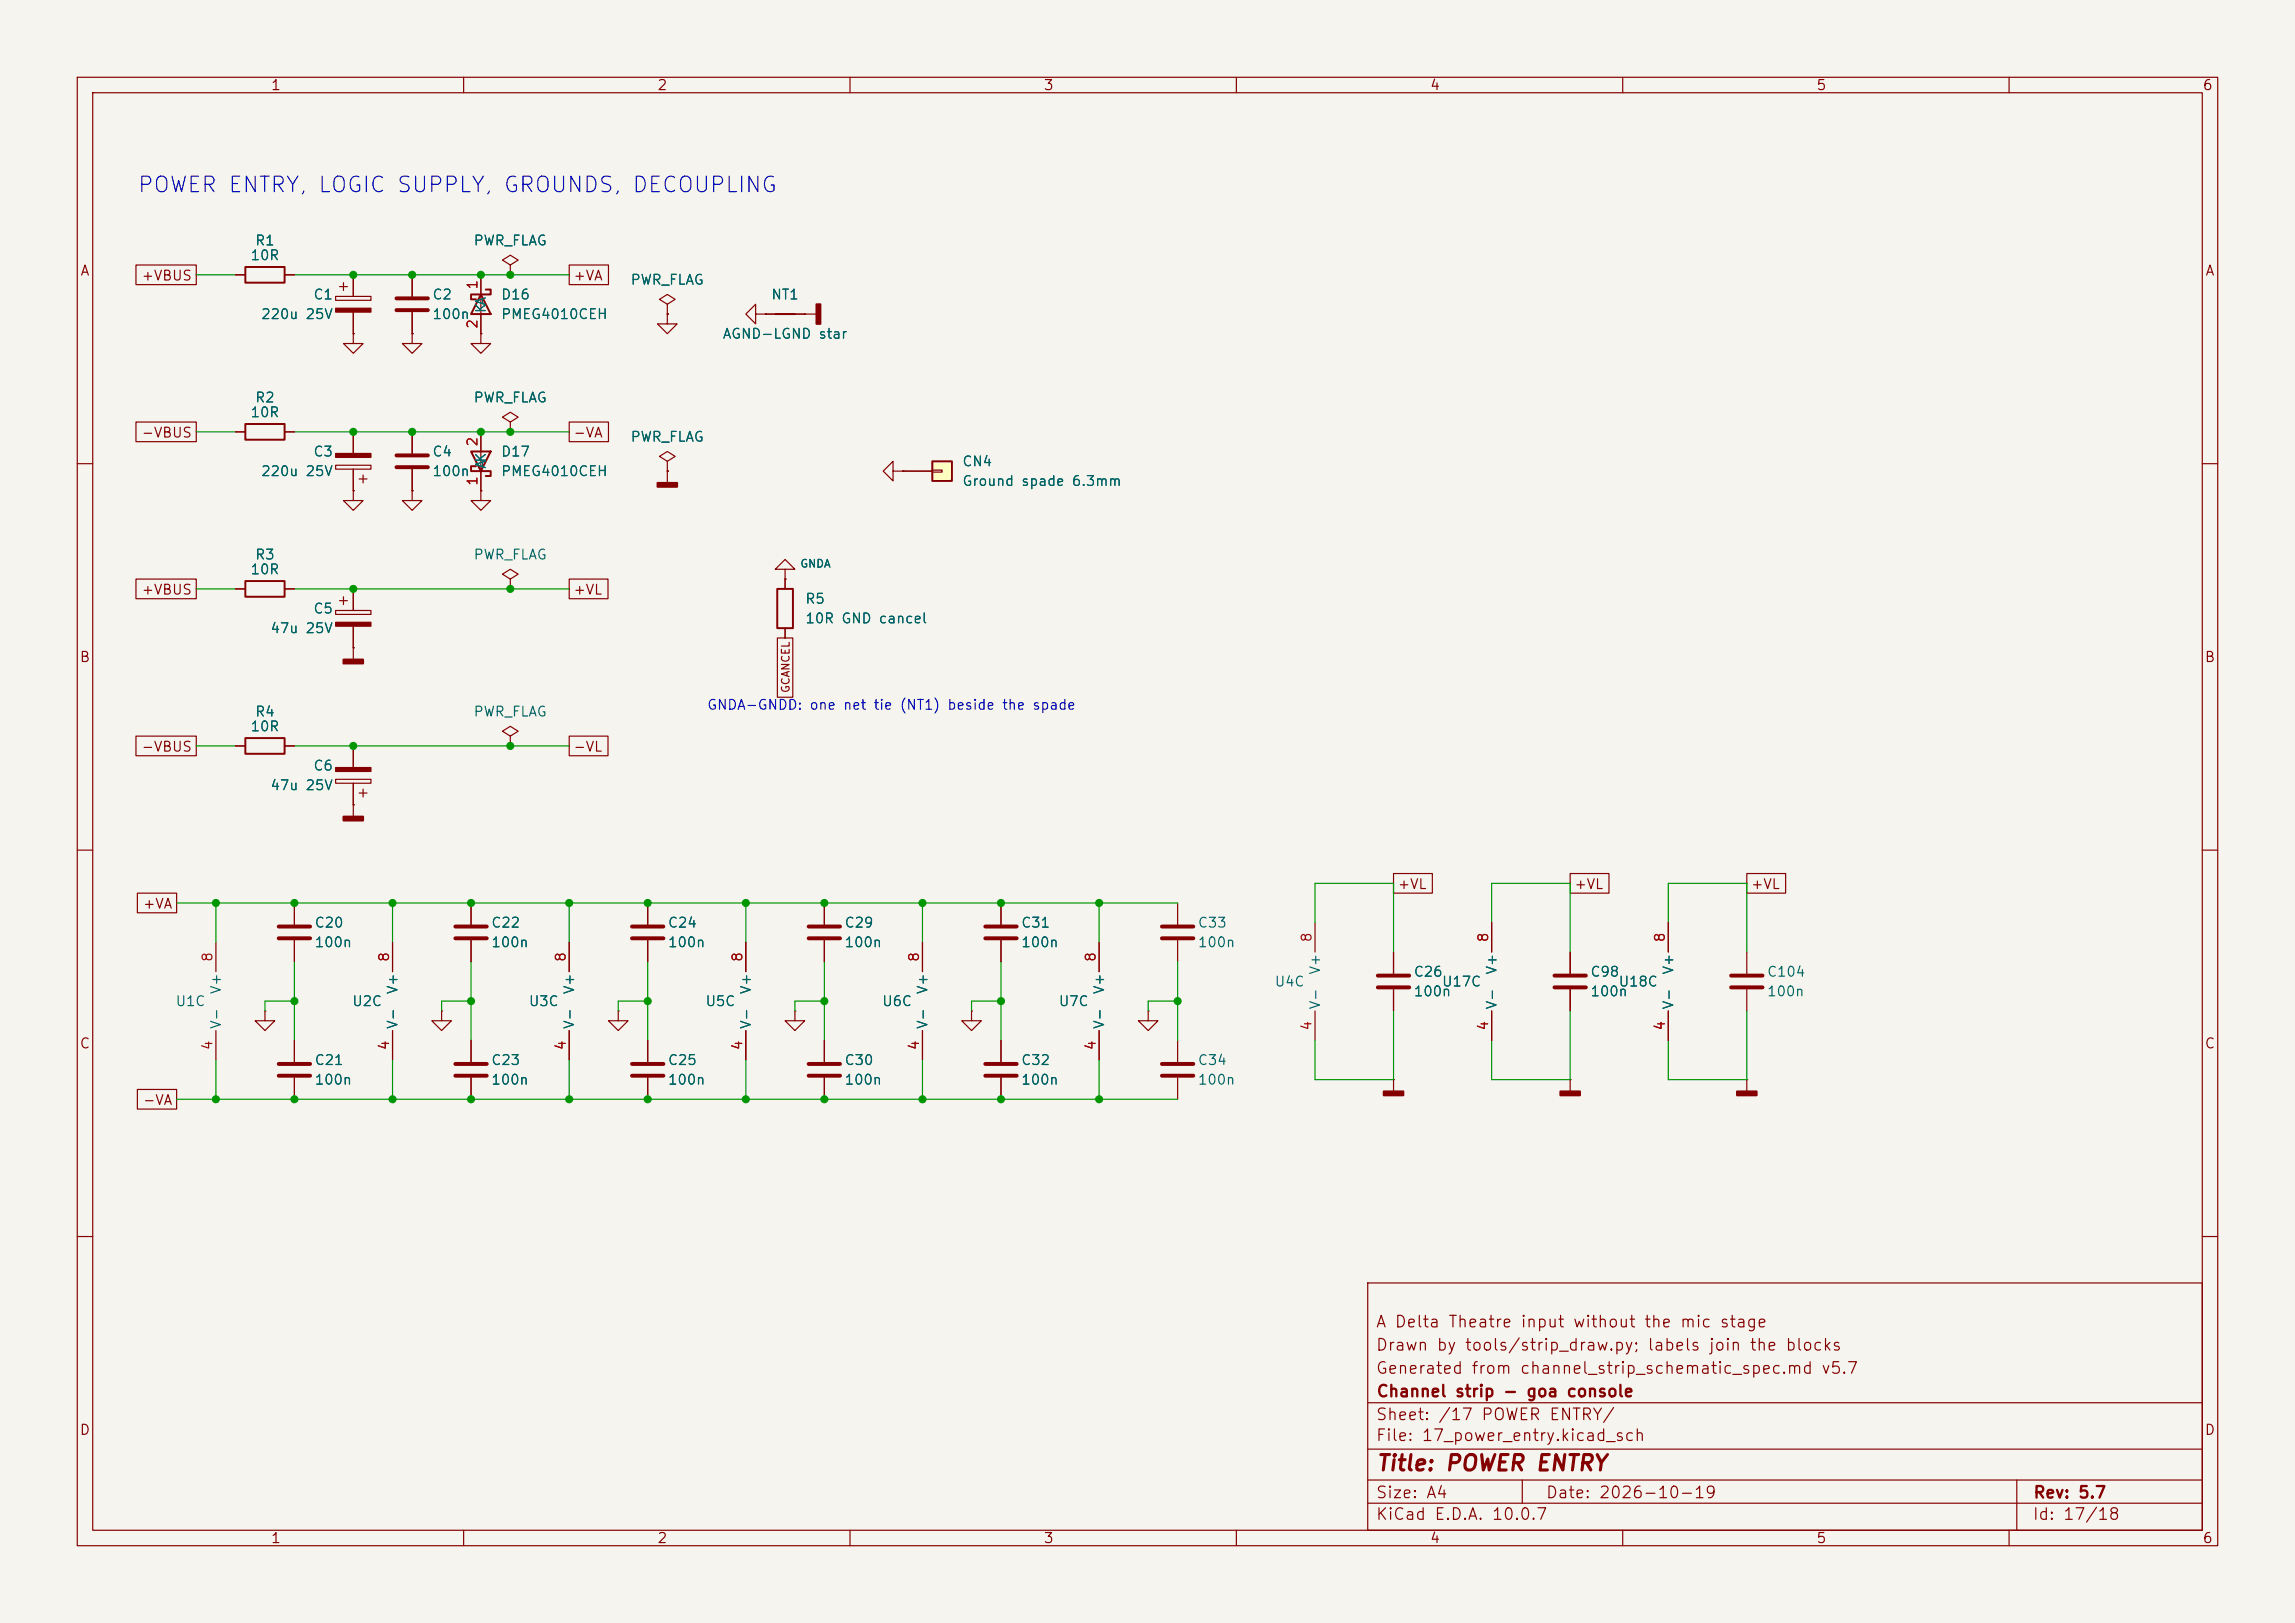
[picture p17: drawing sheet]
<svg xmlns="http://www.w3.org/2000/svg" width="297mm" height="210mm" viewBox="0 0 297 210" stroke-linecap="round" stroke-linejoin="round" font-family="sans-serif">
<defs><g id="words">
<text font-size="2" fill="#0000c2" x="17.7" y="25.4">POWER ENTRY, LOGIC SUPPLY, GROUNDS, DECOUPLING</text>
<text font-size="2" fill="#840000" x="178" y="190.8">Title: POWER ENTRY</text>
<g font-size="1.5" fill="#840000">
<text x="178" y="172.1">A Delta Theatre input without the mic stage</text>
<text x="178" y="178.1">Generated from channel_strip_schematic_spec.md v5.7</text>
<text x="178" y="175.1">Drawn by tools/strip_draw.py; labels join the blocks</text>
<text x="178" y="184.1">Sheet: /17 POWER ENTRY/</text>
<text x="178" y="181.1">Channel strip - goa console</text>
<text x="178" y="186.8">File: 17_power_entry.kicad_sch</text>
<text x="178" y="197">KiCad E.D.A. 10.0.7</text>
<text x="178" y="194.2">Size: A4</text>
<text x="200" y="194.2">Date: 2026-10-19</text>
<text x="263" y="197">Id: 17/18</text>
<text x="263" y="194.2">Rev: 5.7</text>
</g>
<g font-size="1.3" fill="#840000">
<text x="35" y="12">1</text>
<text x="85" y="12">2</text>
<text x="135" y="12">3</text>
<text x="185" y="12">4</text>
<text x="235" y="12">5</text>
<text x="285" y="12">6</text>
<text x="10.3" y="36">A</text>
<text x="285.3" y="36">A</text>
<text x="18.2" y="36.6">+VBUS</text>
<text x="74.1" y="36.6">+VA</text>
<text x="18.2" y="56.9">-VBUS</text>
<text x="74.1" y="56.9">-VA</text>
<text x="18.2" y="77.3">+VBUS</text>
<text x="74.1" y="77.3">+VL</text>
<text x="10.2" y="86">B</text>
<text x="285.2" y="86">B</text>
<text x="18.2" y="97.6">-VBUS</text>
<text x="74.1" y="97.6">-VL</text>
<text x="18.4" y="117.9">+VA</text>
<text x="180.8" y="115.4">+VL</text>
<text x="203.6" y="115.4">+VL</text>
<text x="226.5" y="115.4">+VL</text>
<text x="10.2" y="136">C</text>
<text x="285.2" y="136">C</text>
<text x="18.4" y="143.3">-VA</text>
<text x="10.2" y="186">D</text>
<text x="285.2" y="186">D</text>
<text x="35" y="200">1</text>
<text x="85" y="200">2</text>
<text x="135" y="200">3</text>
<text x="185" y="200">4</text>
<text x="235" y="200">5</text>
<text x="285" y="200">6</text>
</g>
<g font-size="1.3" fill="#006464">
<text x="32.3" y="34">10R</text>
<text x="32.9" y="32.1">R1</text>
<text x="61.2" y="32.1">PWR_FLAG</text>
<text x="33.7" y="41.6">220u 25V</text>
<text x="40.5" y="39.1">C1</text>
<text x="55.9" y="39.1">C2</text>
<text x="55.9" y="41.6">100n</text>
<text x="63.2" y="40.6" transform="rotate(-90 63.2 40.6)">KA</text>
<text x="64.8" y="39.1">D16</text>
<text x="64.8" y="41.6">PMEG4010CEH</text>
<text x="81.5" y="37.2">PWR_FLAG</text>
<text x="99.7" y="39.1">NT1</text>
<text x="93.4" y="44.1">AGND-LGND star</text>
<text x="32.9" y="52.4">R2</text>
<text x="61.2" y="52.4">PWR_FLAG</text>
<text x="32.3" y="54.3">10R</text>
<text x="40.5" y="59.4">C3</text>
<text x="55.9" y="59.4">C4</text>
<text x="64.8" y="59.4">D17</text>
<text x="81.5" y="57.5">PWR_FLAG</text>
<text x="33.7" y="61.9">220u 25V</text>
<text x="55.9" y="61.9">100n</text>
<text x="63.2" y="60.8" transform="rotate(-90 63.2 60.8)">AK</text>
<text x="64.8" y="61.9">PMEG4010CEH</text>
<text x="124.4" y="60.7">CN4</text>
<text x="124.4" y="63.2">Ground spade 6.3mm</text>
<text x="32.3" y="74.6">10R</text>
<text x="32.9" y="72.7">R3</text>
<text x="61.2" y="72.7">PWR_FLAG</text>
<text x="34.9" y="82.2">47u 25V</text>
<text x="40.5" y="79.7">C5</text>
<text x="104.1" y="78.4">R5</text>
<text x="104.1" y="81">10R GND cancel</text>
<text x="32.3" y="94.9">10R</text>
<text x="32.9" y="93">R4</text>
<text x="61.2" y="93">PWR_FLAG</text>
<text x="40.5" y="100">C6</text>
<text x="34.9" y="102.6">47u 25V</text>
<text x="40.6" y="120.3">C20</text>
<text x="40.6" y="122.9">100n</text>
<text x="63.5" y="120.3">C22</text>
<text x="63.5" y="122.9">100n</text>
<text x="86.3" y="120.3">C24</text>
<text x="86.3" y="122.9">100n</text>
<text x="109.2" y="120.3">C29</text>
<text x="109.2" y="122.9">100n</text>
<text x="132.1" y="120.3">C31</text>
<text x="132.1" y="122.9">100n</text>
<text x="154.9" y="120.3">C33</text>
<text x="154.9" y="122.9">100n</text>
<text x="22.6" y="130.5">U1C</text>
<text x="28.9" y="128.7" transform="rotate(-90 28.9 128.7)">V+</text>
<text x="45.5" y="130.5">U2C</text>
<text x="51.8" y="128.7" transform="rotate(-90 51.8 128.7)">V+</text>
<text x="68.3" y="130.5">U3C</text>
<text x="74.6" y="128.7" transform="rotate(-90 74.6 128.7)">V+</text>
<text x="91.2" y="130.5">U5C</text>
<text x="97.5" y="128.7" transform="rotate(-90 97.5 128.7)">V+</text>
<text x="114.1" y="130.5">U6C</text>
<text x="120.3" y="128.7" transform="rotate(-90 120.3 128.7)">V+</text>
<text x="136.9" y="130.5">U7C</text>
<text x="143.2" y="128.7" transform="rotate(-90 143.2 128.7)">V+</text>
<text x="164.9" y="128">U4C</text>
<text x="171.1" y="130.7" transform="rotate(-90 171.1 130.7)">V-</text>
<text x="171.1" y="126.2" transform="rotate(-90 171.1 126.2)">V+</text>
<text x="182.9" y="126.7">C26</text>
<text x="182.9" y="129.2">100n</text>
<text x="186.5" y="128">U17C</text>
<text x="194" y="130.7" transform="rotate(-90 194 130.7)">V-</text>
<text x="194" y="126.2" transform="rotate(-90 194 126.2)">V+</text>
<text x="205.7" y="126.7">C98</text>
<text x="205.7" y="129.2">100n</text>
<text x="209.4" y="128">U18C</text>
<text x="216.9" y="130.7" transform="rotate(-90 216.9 130.7)">V-</text>
<text x="216.9" y="126.2" transform="rotate(-90 216.9 126.2)">V+</text>
<text x="228.6" y="126.7">C104</text>
<text x="228.6" y="129.2">100n</text>
<text x="28.9" y="133.2" transform="rotate(-90 28.9 133.2)">V-</text>
<text x="51.8" y="133.2" transform="rotate(-90 51.8 133.2)">V-</text>
<text x="74.6" y="133.2" transform="rotate(-90 74.6 133.2)">V-</text>
<text x="97.5" y="133.2" transform="rotate(-90 97.5 133.2)">V-</text>
<text x="120.3" y="133.2" transform="rotate(-90 120.3 133.2)">V-</text>
<text x="143.2" y="133.2" transform="rotate(-90 143.2 133.2)">V-</text>
<text x="40.6" y="138.1">C21</text>
<text x="40.6" y="140.7">100n</text>
<text x="63.5" y="138.1">C23</text>
<text x="63.5" y="140.7">100n</text>
<text x="86.3" y="138.1">C25</text>
<text x="86.3" y="140.7">100n</text>
<text x="109.2" y="138.1">C30</text>
<text x="109.2" y="140.7">100n</text>
<text x="132.1" y="138.1">C32</text>
<text x="132.1" y="140.7">100n</text>
<text x="154.9" y="138.1">C34</text>
<text x="154.9" y="140.7">100n</text>
</g>
<g font-size="1.3" fill="#a90000">
<text x="62.1" y="37.6" transform="rotate(-90 62.1 37.6)">1</text>
<text x="62.1" y="42.6" transform="rotate(-90 62.1 42.6)">2</text>
<text x="62.1" y="57.9" transform="rotate(-90 62.1 57.9)">2</text>
<text x="62.1" y="63" transform="rotate(-90 62.1 63)">1</text>
<text x="27.8" y="124.6" transform="rotate(-90 27.8 124.6)">8</text>
<text x="50.7" y="124.6" transform="rotate(-90 50.7 124.6)">8</text>
<text x="73.5" y="124.6" transform="rotate(-90 73.5 124.6)">8</text>
<text x="96.4" y="124.6" transform="rotate(-90 96.4 124.6)">8</text>
<text x="119.2" y="124.6" transform="rotate(-90 119.2 124.6)">8</text>
<text x="142.1" y="124.6" transform="rotate(-90 142.1 124.6)">8</text>
<text x="170" y="122" transform="rotate(-90 170 122)">8</text>
<text x="192.9" y="122" transform="rotate(-90 192.9 122)">8</text>
<text x="215.8" y="122" transform="rotate(-90 215.8 122)">8</text>
<text x="27.8" y="136" transform="rotate(-90 27.8 136)">4</text>
<text x="50.7" y="136" transform="rotate(-90 50.7 136)">4</text>
<text x="73.5" y="136" transform="rotate(-90 73.5 136)">4</text>
<text x="96.4" y="136" transform="rotate(-90 96.4 136)">4</text>
<text x="119.2" y="136" transform="rotate(-90 119.2 136)">4</text>
<text x="142.1" y="136" transform="rotate(-90 142.1 136)">4</text>
<text x="170" y="133.4" transform="rotate(-90 170 133.4)">4</text>
<text x="192.9" y="133.4" transform="rotate(-90 192.9 133.4)">4</text>
<text x="215.8" y="133.4" transform="rotate(-90 215.8 133.4)">4</text>
</g>
<text font-size="1.3" fill="#0000c2" x="91.4" y="92.2">GNDA-GNDD: one net tie (NT1) beside the spade</text>
<text font-size="1" fill="#006464" x="103.5" y="73.7">GNDA</text>
<text font-size="1" fill="#840000" x="102.4" y="89.7" transform="rotate(-90 102.4 89.7)">GCANCEL</text>
</g></defs>
<path d="M0 0h297v210h-297z" fill="#f5f4ef" stroke="#f5f4ef" stroke-width=".13"/>
<g fill="none" stroke="#840000" stroke-width=".15">
<path d="M10 10h277v190h-277zM12 12h273v186h-273zM60 10v2M110 10v2M160 10v2M210 10v2M260 10v2M62.2 35.6v7.6M104.1 40.6h.1M104.1 40.6h1.6M10 60h2M30.5 76.2h1.2"/>
<path d="M36.8 76.2h1.3M45.7 63.5v1.3h1.3l-1.3 1.2-1.3-1.2h1.3M45.7 63.5h.1M53.3 63.5v1.3h1.3l-1.3 1.2-1.2-1.2h1.2M53.3 63.5h.1M62.2 63.5v1.3h1.3l-1.3 1.2-1.2-1.2h1.2M62.2 63.5h.1M66 74.9l1.1-.6-1.1-.6-1 .6 1 .6v1.3M66 76.2h.1M101.6 74.9v1.3M115.6 61v-1.3l-1.3 1.3 1.3 1.2v-1.2h1.2M116.8 61h.1"/>
<path d="M285 60h2M30.5 96.5h1.2M36.8 96.5h1.3M45.7 83.8h.1M45.7 83.8v1.5M45.7 96.5v2.8M101.6 81.3v1.3M10 110h2M43.4 100.8h4.6v.5h-4.6zM45.7 101.3v2.8M46.5 102.6h1M47 102.1v1"/>
<path d="M83.8 116.8v2.8M285 110h2M83.8 121.7v2.8M83.8 134.6v2.8M83.8 139.4v2.8M96.5 121.9v3.8M96.5 133.4v3.8M10 160h2M177 166h108v32h-108zM285 160h2M60 198v2M110 198v2"/>
<path d="M160 198v2M177 194.5h108M177 191.5h108M177 187.5h108M177 181.5h108M197 191.5v3M210 198v2M260 198v2M261 191.5v6.5"/>
</g>
<g fill="#840000" stroke="#840000" stroke-width=".25">
<path d="M105.7 39.4h.5v2.5h-.5z"/>
<path d="M44.4 85.3h2.6v.6h-2.6z"/>
</g>
<path d="M62.2 38.1l1.3 2.5h-2.5zM62.9 37.5h.6v.6h-2.5v.6h.6M31.7 75.2h5.1v2h-5.1zM100.6 76.2h2v5.1h-2zM31.7 95.5h5.1v2h-5.1z" fill="none" stroke="#840000" stroke-width=".25"/>
<path d="M81.8 119.9h4.1M81.8 121.4h4.1M81.8 137.7h4.1M81.8 139.2h4.1" fill="none" stroke="#840000" stroke-width=".51"/>
<path d="M43.4 99.3h4.6v.5h-4.6z" fill="#840000" stroke="#840000" stroke-width=".15"/>
<path d="M120.6 59.7h2.6v2.5h-2.6z" fill="#ffffc2"/>
<path d="M31.7 34.5h5.1v2.1h-5.1zM31.7 54.9h5.1v2h-5.1zM61 58.4h2.5l-1.3 2.6zM100.3 40.6h2.6M120.6 59.7h2.6v2.5h-2.6zM61.6 60.3h-.6v.7h2.5v.6h-.6" fill="none" stroke="#840000" stroke-width=".25"/>
<g fill="none" stroke="#840000" stroke-width=".15">
<path d="M17.6 34.3h7.8v2.5h-7.8zM30.5 35.6h1.2M36.8 35.6h1.3M43.4 38.4h4.6v.5h-4.6zM43.9 37.1h1.1M44.4 36.6v1M45.7 35.6v2.8M53.3 35.6v2.8M62.2 35.6v2.5M66 34.3l1.1-.6-1.1-.7-1 .7 1 .6v1.3M66 35.6h.1M73.7 34.3h5v2.5h-5z"/>
<path d="M86.4 39.4l1-.7-1-.6-1.1 .6 1.1 .7v1.2M17.6 54.6h7.8v2.6h-7.8zM30.5 55.9h1.2M36.8 55.9h1.3M45.7 43.2v1.3h1.3l-1.3 1.2-1.3-1.2h1.3M45.7 43.2h.1M45.7 40.4v2.8M45.7 55.9v2.8M53.3 43.2v1.3h1.3l-1.3 1.2-1.2-1.2h1.2M53.3 43.2h.1M53.3 40.4v2.8M53.3 55.9v2.8"/>
<path d="M62.2 43.2v1.3h1.3l-1.3 1.2-1.2-1.2h1.2M62.2 43.2h.1M62.2 40.6v2.6M62.2 55.9v7.6M66 54.6l1.1-.6-1.1-.7-1 .7 1 .6v1.3M66 55.9h.1M73.7 54.6h5v2.6h-5zM86.4 59.7l1-.6-1-.7-1.1 .7 1.1 .6v1.3M86.4 40.6v1.3h1.2l-1.2 1.3-1.3-1.3h1.3M86.4 40.6h.1M97.8 40.6v-1.2l-1.3 1.2 1.3 1.3v-1.3h1.3M99.1 40.6h.1"/>
<path d="M99.1 40.6h5M104.1 40.6h.1M17.6 74.9h7.8v2.6h-7.8zM30.5 76.2h1.2M36.8 76.2h1.3M43.4 79h4.6v.5h-4.6zM43.4 60.2h4.6v.5h-4.6zM43.9 77.7h1.1M44.4 77.2v1M45.7 63.5h.1M45.7 60.7v2.8M45.7 76.2v2.8"/>
<path d="M46.5 62h1M47 61.5v1M53.3 63.5h.1M53.3 60.7v2.8M62.2 63.5h.1M73.7 74.9h5v2.6h-5zM86.4 61h.1M86.4 61v1.5M101.6 73.7h1.3l-1.3-1.3-1.3 1.3h1.3v1.2M101.6 74.9h.1M101.6 74.9v1.3M116.8 61h.1"/>
<path d="M116.8 61h3.8M120.6 60.8h1.3v.3h-1.3zM17.6 95.2h7.8v2.6h-7.8zM30.5 96.5h1.2M36.8 96.5h1.3M45.7 83.8h.1M45.7 81v2.8M45.7 96.5v2.8M66 95.3l1.1-.7-1.1-.6-1 .6 1 .7v1.2M66 96.5h.1M73.7 95.2h5v2.6h-5zM100.6 82.6h2v7.6h-2z"/>
<path d="M101.6 81.3v1.3M17.8 115.6h5.1v2.5h-5.1zM38.1 116.8v2.8M45.7 104.1h.1M45.7 101.3v4.4M61 116.8v2.8M83.8 116.8v2.8M106.7 116.8v2.8M129.5 116.8v2.8M152.4 116.8v2.8M170.2 119.4v3.8M180.3 113h5.1v2.6h-5.1z"/>
<path d="M193 119.4v3.8M203.2 113h5v2.6h-5zM215.9 119.4v3.8M226.1 113h5v2.6h-5zM27.9 121.9v3.8M27.9 133.4v3.8M34.3 130.8v1.3h1.3l-1.3 1.3-1.3-1.3h1.3M34.3 130.8h.1M38.1 121.7v2.8M38.1 134.6v2.8M38.1 139.4v2.8M50.8 121.9v3.8"/>
<path d="M50.8 133.4v3.8M57.1 130.8v1.3h1.3l-1.3 1.3-1.2-1.3h1.2M57.1 130.8h.1M61 121.7v2.8M61 134.6v2.8M61 139.4v2.8M73.7 121.9v3.8M73.7 133.4v3.8M80 130.8v1.3h1.3l-1.3 1.3-1.3-1.3h1.3M80 130.8h.1M83.8 121.7v2.8M83.8 134.6v2.8"/>
<path d="M83.8 139.4v2.8M96.5 121.9v3.8M96.5 133.4v3.8M102.9 130.8v1.3h1.2l-1.2 1.3-1.3-1.3h1.3M102.9 130.8h.1M106.7 121.7v2.8M106.7 134.6v2.8M106.7 139.4v2.8M119.4 121.9v3.8M119.4 133.4v3.8M125.7 130.8v1.3h1.3l-1.3 1.3-1.2-1.3h1.2M125.7 130.8h.1"/>
<path d="M129.5 121.7v2.8M129.5 134.6v2.8M129.5 139.4v2.8M142.2 121.9v3.8M142.2 133.4v3.8M148.6 130.8v1.3h1.3l-1.3 1.3-1.3-1.3h1.3M148.6 130.8h.1M152.4 121.7v2.8M152.4 134.6v2.8M152.4 139.4v2.8M170.2 130.8v3.8M180.3 139.7h.1"/>
<path d="M180.3 123.2v2.8M180.3 128v2.8M180.3 139.7v1.5M193 130.8v3.8M203.2 139.7h.1M203.2 123.2v2.8M203.2 128v2.8M203.2 139.7v1.5M215.9 130.8v3.8M226.1 139.7h.1M226.1 123.2v2.8M226.1 128v2.8"/>
<path d="M226.1 139.7v1.5M17.8 141h5.1v2.5h-5.1z"/>
</g>
<g fill="#840000" stroke="#840000" stroke-width=".15">
<path d="M43.4 80.5h4.6v.5h-4.6z"/>
<path d="M43.4 58.7h4.6v.5h-4.6z"/>
<path d="M43.4 39.9h4.6v.5h-4.6z"/>
</g>
<g fill="#840000" stroke="#840000" stroke-width=".25">
<path d="M44.4 105.7h2.6v.5h-2.6z"/>
<path d="M179.1 141.2h2.5v.5h-2.5z"/>
<path d="M224.8 141.2h2.5v.5h-2.5z"/>
<path d="M201.9 141.2h2.6v.5h-2.6z"/>
<path d="M85.1 62.5h2.5v.5h-2.5z"/>
</g>
<g fill="none" stroke="#840000" stroke-width=".51">
<path d="M51.3 38.6h4.1M51.3 58.9h4.1M51.3 40.1h4.1M51.3 60.5h4.1M36.1 119.9h4M58.9 119.9h4.1M104.6 119.9h4.1M127.5 119.9h4.1M150.4 119.9h4M36.1 137.7h4M36.1 139.2h4M36.1 121.4h4"/>
<path d="M58.9 137.7h4.1M58.9 139.2h4.1M58.9 121.4h4.1M104.6 137.7h4.1M104.6 139.2h4.1M104.6 121.4h4.1M127.5 137.7h4.1M127.5 139.2h4.1M127.5 121.4h4.1M150.4 137.7h4M150.4 139.2h4M150.4 121.4h4"/>
<path d="M178.3 126.2h4.1M178.3 127.8h4.1M201.2 126.2h4M201.2 127.8h4M224 126.2h4.1M224 127.8h4.1"/>
</g>
<g fill="none" stroke="#009600" stroke-width=".15">
<path d="M25.4 35.6h5.1M38.1 35.6h35.6M25.4 55.9h5.1M38.1 55.9h35.6M25.4 76.2h5.1M38.1 76.2h35.6M25.4 96.5h5.1M38.1 96.5h35.6M22.9 116.8h129.5M27.9 116.8v5.1M50.8 116.8v5.1M73.7 116.8v5.1"/>
<path d="M96.5 116.8v5.1M119.4 116.8v5.1M142.2 116.8v5.1M170.2 119.4v-5.1h10.1v8.9M193 119.4v-5.1h10.2v8.9M215.9 119.4v-5.1h10.2v8.9M27.9 137.2v5M38.1 129.5h-3.8v1.3M38.1 124.5v10.1M50.8 137.2v5M61 129.5h-3.9v1.3M61 124.5v10.1"/>
<path d="M73.7 137.2v5M83.8 129.5h-3.8v1.3M83.8 124.5v10.1M96.5 137.2v5M106.7 129.5h-3.8v1.3M106.7 124.5v10.1M119.4 137.2v5M129.5 129.5h-3.8v1.3M129.5 124.5v10.1M142.2 137.2v5M152.4 129.5h-3.8v1.3M152.4 124.5v10.1"/>
<path d="M180.3 130.8v8.9h-10.1v-5.1M203.2 130.8v8.9h-10.2v-5.1M226.1 130.8v8.9h-10.2v-5.1M22.9 142.2h129.5"/>
</g>
<g fill="#009600" stroke="#009600" stroke-width=".13">
<circle cx="96.5" cy="116.8" r=".46"/>
<circle cx="96.5" cy="142.2" r=".46"/>
<circle cx="106.7" cy="129.5" r=".46"/>
<circle cx="106.7" cy="142.2" r=".46"/>
<circle cx="106.7" cy="116.8" r=".46"/>
<circle cx="38.1" cy="129.5" r=".46"/>
<circle cx="27.9" cy="116.8" r=".46"/>
<circle cx="38.1" cy="116.8" r=".46"/>
<circle cx="38.1" cy="142.2" r=".46"/>
<circle cx="27.9" cy="142.2" r=".46"/>
<circle cx="119.4" cy="142.2" r=".46"/>
<circle cx="129.5" cy="129.5" r=".46"/>
<circle cx="129.5" cy="142.2" r=".46"/>
<circle cx="142.2" cy="142.2" r=".46"/>
<circle cx="119.4" cy="116.8" r=".46"/>
<circle cx="129.5" cy="116.8" r=".46"/>
<circle cx="142.2" cy="116.8" r=".46"/>
<circle cx="152.4" cy="129.5" r=".46"/>
<circle cx="45.7" cy="35.6" r=".46"/>
<circle cx="66" cy="35.6" r=".46"/>
<circle cx="66" cy="55.9" r=".46"/>
<circle cx="62.2" cy="35.6" r=".46"/>
<circle cx="53.3" cy="35.6" r=".46"/>
<circle cx="53.3" cy="55.9" r=".46"/>
<circle cx="45.7" cy="55.9" r=".46"/>
<circle cx="50.8" cy="116.8" r=".46"/>
<circle cx="50.8" cy="142.2" r=".46"/>
<circle cx="61" cy="116.8" r=".46"/>
<circle cx="61" cy="129.5" r=".46"/>
<circle cx="61" cy="142.2" r=".46"/>
<circle cx="73.7" cy="116.8" r=".46"/>
<circle cx="73.7" cy="142.2" r=".46"/>
<circle cx="83.8" cy="116.8" r=".46"/>
<circle cx="83.8" cy="129.5" r=".46"/>
<circle cx="83.8" cy="142.2" r=".46"/>
<circle cx="45.7" cy="76.2" r=".46"/>
<circle cx="66" cy="76.2" r=".46"/>
<circle cx="62.2" cy="55.9" r=".46"/>
<circle cx="45.7" cy="96.5" r=".46"/>
<circle cx="66" cy="96.5" r=".46"/>
</g>
<use href="#words"/>
</svg>
